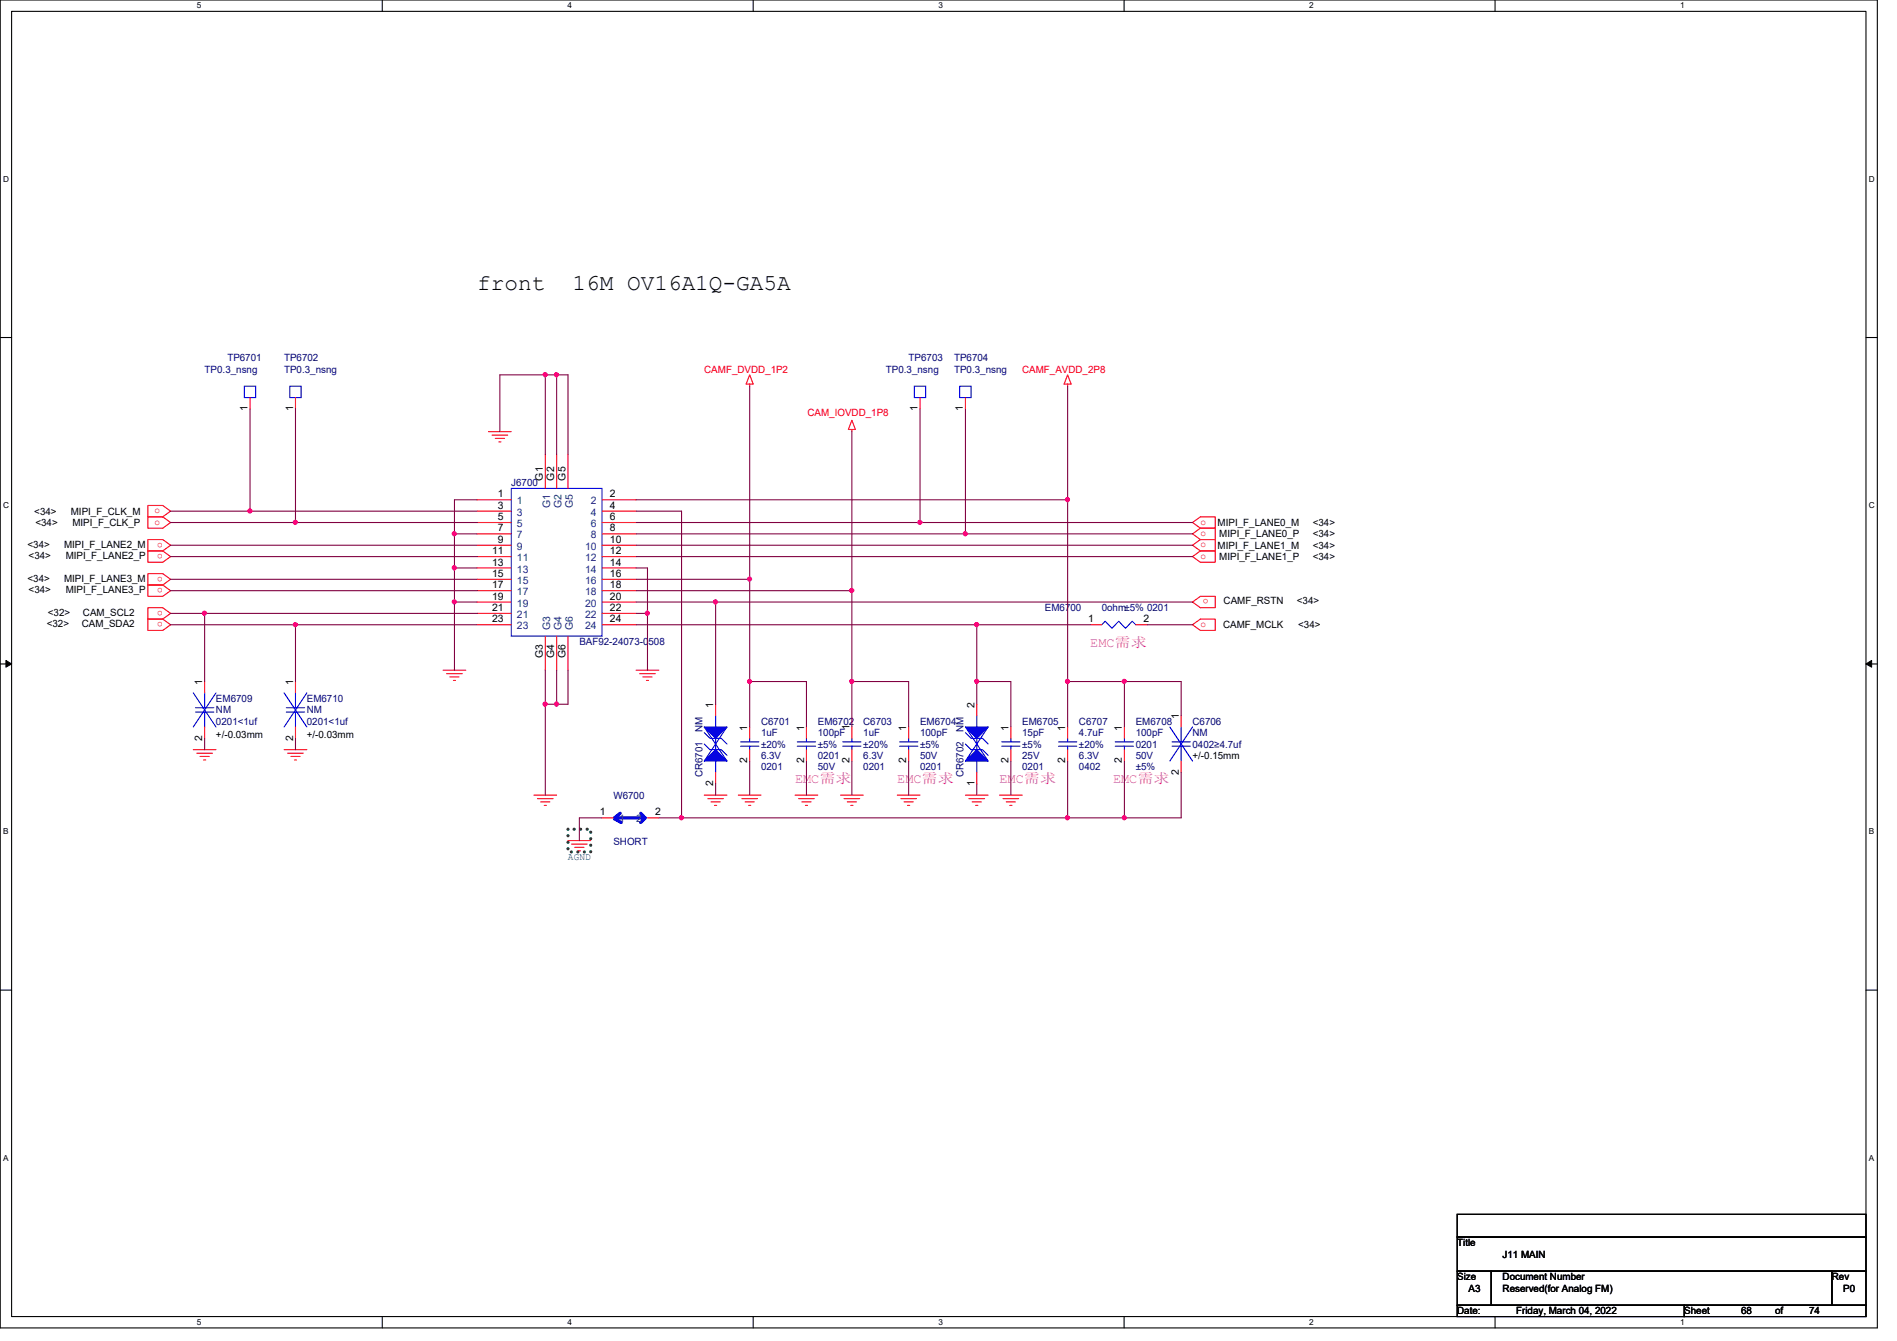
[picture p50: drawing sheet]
<svg xmlns="http://www.w3.org/2000/svg" width="297mm" height="210mm" viewBox="0 0 297 210" stroke-linecap="round" stroke-linejoin="round" font-family="sans-serif">
<defs><g id="words">
<g font-size="3.6">
<text x="74.7" y="45.5">front</text>
<text x="89.7" y="45.5">16M OV16A1Q-GA5A</text>
</g>
<g font-size="2.1" fill="#f0f">
<text x="170.7" y="101.2">EMC需需</text>
<text x="124.5" y="122.6">EMC需需</text>
<text x="140.5" y="122.6">EMC需需</text>
<text x="156.5" y="122.6">EMC需需</text>
<text x="174.3" y="122.6">EMC需需</text>
</g>
<g font-size="1.6" fill="#000080">
<text x="32" y="58.3">TP0.3_nsng</text>
<text x="35.6" y="56.6">TP6701</text>
<text x="44.5" y="56.6">TP6702</text>
<text x="44.5" y="58.3">TP0.3_nsng</text>
<text x="138.7" y="58.3">TP0.3_nsng</text>
<text x="142.3" y="56.6">TP6703</text>
<text x="149.4" y="56.6">TP6704</text>
<text x="149.4" y="58.3">TP0.3_nsng</text>
<text x="80" y="76.1">J6700</text>
<text x="163.6" y="95.7">EM6700</text>
<text x="172.5" y="95.7">0ohm±5% 0201</text>
<text x="90.7" y="101">BAF92-24073-0508</text>
<text x="33.8" y="109.9">EM6709</text>
<text x="33.8" y="111.7">NM</text>
<text x="33.8" y="113.5">0201&lt;1uf</text>
<text x="48" y="109.9">EM6710</text>
<text x="48" y="111.7">NM</text>
<text x="48" y="113.5">0201&lt;1uf</text>
<text x="119.2" y="113.5">C6701</text>
<text x="128.1" y="113.5">EM6702</text>
<text x="135.2" y="113.5">C6703</text>
<text x="144.1" y="113.5">EM6704</text>
<text x="160.1" y="113.5">EM6705</text>
<text x="169" y="113.5">C6707</text>
<text x="177.8" y="113.5">EM6708</text>
<text x="186.7" y="113.5">C6706</text>
<text x="110" y="114.5" transform="rotate(-90 110 114.5)">NM</text>
<text x="119.2" y="115.2">1uF</text>
<text x="119.2" y="118.8">6.3V</text>
<text x="119.2" y="117">±20%</text>
<text x="128.1" y="115.2">100pF</text>
<text x="128.1" y="118.8">0201</text>
<text x="128.1" y="117">±5%</text>
<text x="135.2" y="115.2">1uF</text>
<text x="135.2" y="118.8">6.3V</text>
<text x="135.2" y="117">±20%</text>
<text x="144.1" y="115.2">100pF</text>
<text x="144.1" y="118.8">50V</text>
<text x="144.1" y="117">±5%</text>
<text x="150.9" y="114.5" transform="rotate(-90 150.9 114.5)">NM</text>
<text x="160.1" y="115.2">15pF</text>
<text x="160.1" y="118.8">25V</text>
<text x="160.1" y="117">±5%</text>
<text x="169" y="115.2">4.7uF</text>
<text x="169" y="118.8">6.3V</text>
<text x="169" y="117">±20%</text>
<text x="177.8" y="115.2">100pF</text>
<text x="177.8" y="117">0201</text>
<text x="177.8" y="118.8">50V</text>
<text x="186.7" y="115.2">NM</text>
<text x="186.7" y="117">0402≥4.7uf</text>
<text x="96.1" y="125">W6700</text>
<text x="110" y="121.6" transform="rotate(-90 110 121.6)">CR6701</text>
<text x="119.2" y="120.6">0201</text>
<text x="128.1" y="120.6">50V</text>
<text x="135.2" y="120.6">0201</text>
<text x="144.1" y="120.6">0201</text>
<text x="150.9" y="121.6" transform="rotate(-90 150.9 121.6)">CR6702</text>
<text x="160.1" y="120.6">0201</text>
<text x="169" y="120.6">0402</text>
<text x="177.8" y="120.6">±5%</text>
<text x="96.1" y="132.3">SHORT</text>
</g>
<g font-size="1.6" fill="#f00">
<text x="110.3" y="58.3">CAMF_DVDD_1P2</text>
<text x="160.1" y="58.3">CAMF_AVDD_2P8</text>
<text x="126.4" y="65.1">CAM_IOVDD_1P8</text>
<text x="24.2" y="80.3">o</text>
<text x="24.2" y="82.1">o</text>
<text x="188" y="82.1">o</text>
<text x="188" y="83.9">o</text>
<text x="25.5" y="86.7" transform="rotate(180 25.5 86.7)">o</text>
<text x="25.5" y="84.9" transform="rotate(180 25.5 84.9)">o</text>
<text x="188" y="87.5">o</text>
<text x="188" y="85.7">o</text>
<text x="25.5" y="90.3" transform="rotate(180 25.5 90.3)">o</text>
<text x="25.5" y="92" transform="rotate(180 25.5 92)">o</text>
<text x="25.5" y="95.6" transform="rotate(180 25.5 95.6)">o</text>
<text x="189.2" y="93.8" transform="rotate(180 189.2 93.8)">o</text>
<text x="25.5" y="97.4" transform="rotate(180 25.5 97.4)">o</text>
<text x="188" y="98.1">o</text>
</g>
<g font-size="1.6">
<text x="38.8" y="64.3" transform="rotate(-90 38.8 64.3)">1</text>
<text x="45.9" y="64.3" transform="rotate(-90 45.9 64.3)">1</text>
<text x="143.7" y="64.3" transform="rotate(-90 143.7 64.3)">1</text>
<text x="150.8" y="64.3" transform="rotate(-90 150.8 64.3)">1</text>
<text x="77.9" y="77.9">1</text>
<text x="85" y="75.2" transform="rotate(-90 85 75.2)">G1</text>
<text x="86.8" y="75.2" transform="rotate(-90 86.8 75.2)">G2</text>
<text x="88.6" y="75.2" transform="rotate(-90 88.6 75.2)">G5</text>
<text x="95.5" y="77.9">2</text>
<text x="5.4" y="80.6">&lt;34&gt;</text>
<text x="5.5" y="82.3">&lt;34&gt;</text>
<text x="11.1" y="80.6">MIPI_F_CLK_M</text>
<text x="11.3" y="82.3">MIPI_F_CLK_P</text>
<text x="77.9" y="79.6">3</text>
<text x="77.9" y="81.4">5</text>
<text x="77.9" y="83.2">7</text>
<text x="95.5" y="79.6">4</text>
<text x="95.5" y="81.4">6</text>
<text x="95.5" y="83.2">8</text>
<text x="190.7" y="82.3">MIPI_F_LANE0_M</text>
<text x="205.6" y="82.3">&lt;34&gt;</text>
<text x="4.3" y="85.7">&lt;34&gt;</text>
<text x="4.5" y="87.5">&lt;34&gt;</text>
<text x="10" y="85.7">MIPI_F_LANE2_M</text>
<text x="10.3" y="87.5">MIPI_F_LANE2_P</text>
<text x="77" y="86.7">11</text>
<text x="77" y="88.5">13</text>
<text x="77.9" y="85">9</text>
<text x="95.5" y="85">10</text>
<text x="95.5" y="86.7">12</text>
<text x="95.5" y="88.5">14</text>
<text x="190.7" y="85.9">MIPI_F_LANE1_M</text>
<text x="190.9" y="84.1">MIPI_F_LANE0_P</text>
<text x="190.9" y="87.7">MIPI_F_LANE1_P</text>
<text x="205.6" y="85.9">&lt;34&gt;</text>
<text x="205.6" y="84.1">&lt;34&gt;</text>
<text x="205.6" y="87.7">&lt;34&gt;</text>
<text x="4.3" y="91.1">&lt;34&gt;</text>
<text x="4.5" y="92.8">&lt;34&gt;</text>
<text x="10" y="91.1">MIPI_F_LANE3_M</text>
<text x="10.3" y="92.8">MIPI_F_LANE3_P</text>
<text x="77" y="90.3">15</text>
<text x="77" y="92.1">17</text>
<text x="77" y="93.9">19</text>
<text x="77" y="95.6">21</text>
<text x="95.5" y="90.3">16</text>
<text x="95.5" y="92.1">18</text>
<text x="95.5" y="93.9">20</text>
<text x="95.5" y="95.6">22</text>
<text x="191.6" y="94.6">CAMF_RSTN</text>
<text x="203.1" y="94.6">&lt;34&gt;</text>
<text x="7.3" y="98.2">&lt;32&gt;</text>
<text x="7.5" y="96.4">&lt;32&gt;</text>
<text x="12.8" y="98.2">CAM_SDA2</text>
<text x="13" y="96.4">CAM_SCL2</text>
<text x="77" y="97.4">23</text>
<text x="95.5" y="97.4">24</text>
<text x="170.4" y="97.4">1</text>
<text x="179.1" y="97.4">2</text>
<text x="191.5" y="98.3">CAMF_MCLK</text>
<text x="203.3" y="98.3">&lt;34&gt;</text>
<text x="31.7" y="107.2" transform="rotate(-90 31.7 107.2)">1</text>
<text x="45.9" y="107.2" transform="rotate(-90 45.9 107.2)">1</text>
<text x="85" y="103" transform="rotate(-90 85 103)">G3</text>
<text x="86.8" y="103" transform="rotate(-90 86.8 103)">G4</text>
<text x="88.6" y="103" transform="rotate(-90 88.6 103)">G6</text>
<text x="111.7" y="110.8" transform="rotate(-90 111.7 110.8)">1</text>
<text x="152.6" y="110.8" transform="rotate(-90 152.6 110.8)">2</text>
<text x="184.6" y="112.6" transform="rotate(-90 184.6 112.6)">1</text>
<text x="31.7" y="115.9" transform="rotate(-90 31.7 115.9)">2</text>
<text x="33.8" y="115.6">+/-0.03mm</text>
<text x="45.9" y="115.9" transform="rotate(-90 45.9 115.9)">2</text>
<text x="48" y="115.6">+/-0.03mm</text>
<text x="117" y="119.5" transform="rotate(-90 117 119.5)">2</text>
<text x="117" y="114.3" transform="rotate(-90 117 114.3)">1</text>
<text x="125.9" y="119.5" transform="rotate(-90 125.9 119.5)">2</text>
<text x="125.9" y="114.3" transform="rotate(-90 125.9 114.3)">1</text>
<text x="133" y="119.5" transform="rotate(-90 133 119.5)">2</text>
<text x="133" y="114.3" transform="rotate(-90 133 114.3)">1</text>
<text x="141.9" y="114.3" transform="rotate(-90 141.9 114.3)">1</text>
<text x="141.9" y="119.5" transform="rotate(-90 141.9 119.5)">2</text>
<text x="157.9" y="119.5" transform="rotate(-90 157.9 119.5)">2</text>
<text x="157.9" y="114.3" transform="rotate(-90 157.9 114.3)">1</text>
<text x="166.8" y="119.5" transform="rotate(-90 166.8 119.5)">2</text>
<text x="166.8" y="114.3" transform="rotate(-90 166.8 114.3)">1</text>
<text x="175.7" y="119.5" transform="rotate(-90 175.7 119.5)">2</text>
<text x="175.7" y="114.3" transform="rotate(-90 175.7 114.3)">1</text>
<text x="186.7" y="118.8">+/-0.15mm</text>
<text x="111.7" y="123" transform="rotate(-90 111.7 123)">2</text>
<text x="152.6" y="123" transform="rotate(-90 152.6 123)">1</text>
<text x="184.6" y="121.2" transform="rotate(-90 184.6 121.2)">2</text>
<text x="93.9" y="127.6">1</text>
<text x="102.6" y="127.6">2</text>
<text x="228.2" y="195.1">Title</text>
<text x="235.3" y="196.9">J11 MAIN</text>
<text x="228.2" y="200.4">Size</text>
<text x="230" y="202.2">A3</text>
<text x="235.3" y="200.4">Document Number</text>
<text x="235.3" y="202.2">Reserved(for Analog FM)</text>
<text x="286.8" y="200.4">Rev</text>
<text x="288.6" y="202.2">P0</text>
<text x="228.2" y="205.7">Date:</text>
<text x="237.4" y="205.7">Friday, March 04, 2022</text>
<text x="263.7" y="205.7">Sheet</text>
<text x="272.6" y="205.7">68</text>
<text x="278" y="205.7">of</text>
<text x="283.3" y="205.7">74</text>
</g>
<g font-size="1.6" fill="#004080">
<text x="80.9" y="79">1</text>
<text x="80.9" y="80.7">3</text>
<text x="80.9" y="82.5">5</text>
<text x="86.1" y="79.5" transform="rotate(-90 86.1 79.5)">G1</text>
<text x="87.9" y="79.5" transform="rotate(-90 87.9 79.5)">G2</text>
<text x="89.7" y="79.5" transform="rotate(-90 89.7 79.5)">G5</text>
<text x="92.5" y="79">2</text>
<text x="92.5" y="80.7">4</text>
<text x="92.5" y="82.5">6</text>
<text x="80.9" y="84.3">7</text>
<text x="80.9" y="86.1">9</text>
<text x="80.9" y="87.8">11</text>
<text x="80.9" y="89.6">13</text>
<text x="91.6" y="86.1">10</text>
<text x="91.6" y="87.8">12</text>
<text x="91.6" y="89.6">14</text>
<text x="92.5" y="84.3">8</text>
<text x="80.9" y="91.4">15</text>
<text x="80.9" y="93.2">17</text>
<text x="80.9" y="95">19</text>
<text x="91.6" y="91.4">16</text>
<text x="91.6" y="93.2">18</text>
<text x="91.6" y="95">20</text>
<text x="80.9" y="96.7">21</text>
<text x="80.9" y="98.5">23</text>
<text x="86.1" y="98.7" transform="rotate(-90 86.1 98.7)">G3</text>
<text x="87.9" y="98.7" transform="rotate(-90 87.9 98.7)">G4</text>
<text x="89.7" y="98.7" transform="rotate(-90 89.7 98.7)">G6</text>
<text x="91.6" y="96.7">22</text>
<text x="91.6" y="98.5">24</text>
<text x="96.9" y="128.7">1</text>
<text x="99.6" y="128.7">2</text>
</g>
<text font-size="1.6" fill="#008040" x="88.9" y="134.6">AGND</text>
<g font-size="1.3">
<text x="30.8" y="1.3">5</text>
<text x="88.9" y="1.3">4</text>
<text x="146.9" y="1.3">3</text>
<text x="205" y="1.3">2</text>
<text x="263.1" y="1.3">1</text>
<text x=".5" y="28.4">D</text>
<text x="292.6" y="28.4">D</text>
<text x=".5" y="79.5">C</text>
<text x="292.6" y="79.5">C</text>
<text x=".5" y="130.6">B</text>
<text x="292.6" y="130.6">B</text>
<text x=".5" y="181.7">A</text>
<text x="292.6" y="181.7">A</text>
<text x="30.8" y="207.4">5</text>
<text x="88.9" y="207.4">4</text>
<text x="146.9" y="207.4">3</text>
<text x="205" y="207.4">2</text>
<text x="263.1" y="207.4">1</text>
</g>
</g></defs>
<path d="M0 0h294v207.9h-294zM1.8 1.8h290.4v204.3h-290.4z" fill="none" stroke="#000" stroke-width=".17"/>
<g fill="#fff">
<path d="M30.8 .2h.7v1.4h-.7z"/>
<path d="M30.8 206.2h.7v1.4h-.7z"/>
</g>
<path d="M59.9 0v1.8M59.9 206.1v1.8" fill="none" stroke="#000" stroke-width=".17"/>
<g fill="#fff">
<path d="M88.9 .2h.6v1.4h-.6z"/>
<path d="M88.9 206.2h.6v1.4h-.6z"/>
</g>
<path d="M117.9 0v1.8M117.9 206.1v1.8" fill="none" stroke="#000" stroke-width=".17"/>
<g fill="#fff">
<path d="M146.9 .2h.7v1.4h-.7z"/>
<path d="M146.9 206.2h.7v1.4h-.7z"/>
</g>
<path d="M176 0v1.8M176 206.1v1.8" fill="none" stroke="#000" stroke-width=".17"/>
<g fill="#fff">
<path d="M205 .2h.7v1.4h-.7z"/>
<path d="M205 206.2h.7v1.4h-.7z"/>
</g>
<path d="M234.1 0v1.8M234.1 206.1v1.8" fill="none" stroke="#000" stroke-width=".17"/>
<g fill="#fff">
<path d="M263.1 .2h.7v1.4h-.7z"/>
<path d="M263.1 206.2h.7v1.4h-.7z"/>
<path d="M.5 27.3h.9v1.4h-.9z"/>
<path d="M292.6 27.3h.9v1.4h-.9z"/>
<path d="M.5 78.4h.9v1.4h-.9z"/>
<path d="M292.6 78.4h.9v1.4h-.9z"/>
</g>
<path d="M0 52.8h1.8M292.2 52.8h1.8" fill="none" stroke="#000" stroke-width=".17"/>
<g fill="#fff">
<path d="M.5 129.5h.8v1.4h-.8z"/>
<path d="M292.6 129.5h.9v1.4h-.9z"/>
</g>
<path d="M0 103.9h1.8M292.2 103.9h1.8" fill="none" stroke="#000" stroke-width=".17"/>
<path d="M.9 103.4l.9 .5-.9 .5zM292.2 103.9l.9-.5v1z" fill="#000"/>
<path d="M.9 103.4l.9 .5-.9 .5zM292.2 103.9l.9-.5v1z" fill="none" stroke="#000" stroke-width=".16"/>
<g fill="#fff">
<path d="M.5 180.5h.8v1.4h-.8z"/>
<path d="M292.6 180.5h.9v1.4h-.9z"/>
</g>
<path d="M0 155h1.8M292.2 155h1.8M228.2 190.1h64v3.5h-64zM228.2 193.6h64v5.4h-64zM228.2 199h5.3v5.3h-5.3zM233.5 199h53.3v5.3h-53.3zM286.8 199h5.4v5.3h-5.4zM228.2 204.3h35.5v1.8h-35.5zM263.7 204.3h28.5v1.8h-28.5z" fill="none" stroke="#000" stroke-width=".17"/>
<path d="M88.9 129.8h3.6v3.6h-3.6z" fill="none" stroke="#008000" stroke-width=".51" stroke-dasharray="0 1"/>
<g fill="none" stroke="#f00" stroke-width=".17">
<path d="M117.4 58.7l.5 1.4h-1.1zM167.2 58.7l.5 1.4h-1.1zM23.2 79.1h2.3l1.2 .9-1.2 .9h-2.3zM76.5 67.6h3.5M77 68.1h2.5M77.6 68.6h1.4M78.1 69.2h.3M117.4 60.1v.4M133.4 65.8l.5 1.4h-1.1zM133.4 67.2v.4M167.2 60.1v.4M23.2 80.9h2.3l1.2 .9-1.2 .9h-2.3z"/>
<path d="M23.2 84.5h2.3l1.2 .8-1.2 .9h-2.3zM23.2 86.2h2.3l1.2 .9-1.2 .9h-2.3zM23.2 89.8h2.3l1.2 .9-1.2 .9h-2.3zM23.2 91.6h2.3l1.2 .9-1.2 .8h-2.3zM23.2 95.1h2.3l1.2 .9-1.2 .9h-2.3zM23.2 96.9h2.3l1.2 .9-1.2 .9h-2.3zM186.7 81.8l1.3-.9h2.3v1.8h-2.3zM186.7 87.1l1.3-.9h2.3v1.8h-2.3zM186.7 94.2l1.3-.9h2.3v1.8h-2.3zM186.7 97.8l1.3-.9h2.3v1.8h-2.3zM188 82.7l-1.3 .9 1.3 .9M188 82.7h2.3v1.8h-2.3"/>
<path d="M188 84.5h2.3v1.7h-2.3M188 84.5l-1.3 .8 1.3 .9M30.3 117.3h3.5M30.8 117.9h2.5M31.3 118.4h1.5M31.9 119h.3M44.5 117.3h3.5M45 117.9h2.5M45.5 118.4h1.5M46.1 119h.3M69.4 104.9h3.5M69.9 105.5h2.5"/>
<path d="M70.4 106h1.5M71 106.5h.3M99.6 104.9h3.6M100.2 105.5h2.4M100.7 106h1.4M101.2 106.5h.4M133.4 113.8v1.8M133.4 117.3v1.8M83.6 124.5h3.6M84.2 125h2.4M84.7 125.5h1.4M85.2 126.1h.4"/>
<path d="M88.9 131.6h3.6M89.5 132.1h2.4M90 132.6h1.4M90.5 133.2h.4M110.3 124.5h3.5M110.8 125h2.5M111.3 125.5h1.5M111.9 126.1h.3M115.6 124.5h3.6M116.2 125h2.4M116.7 125.5h1.4M117.2 126.1h.4"/>
<path d="M124.5 124.5h3.6M125 125h2.5M125.6 125.5h1.4M126.1 126.1h.3M131.6 124.5h3.6M132.2 125h2.4M132.7 125.5h1.4M133.2 126.1h.4M140.5 124.5h3.6M141.1 125h2.4M141.6 125.5h1.4M142.1 126.1h.3"/>
<path d="M151.2 124.5h3.5M151.7 125h2.5M152.2 125.5h1.5M152.8 126.1h.3M156.5 124.5h3.6M157.1 125h2.4M157.6 125.5h1.4M158.1 126.1h.4"/>
</g>
<path d="M132 116.1h2.8M132 116.8h2.8M133.4 115.6v.5M133.4 116.8v.5" fill="none" stroke="#00f" stroke-width=".17"/>
<path d="M110.3 113.8h3.5l-1.7 1.8z" fill="#00f"/>
<path d="M110.3 113.8h3.5l-1.7 1.8zM110.3 114.7l.9 .9h1.7l.9 .9M112.1 112v1.8M112.1 115.6v1.7" fill="none" stroke="#00f" stroke-width=".17"/>
<path d="M112.1 117.3l1.7 1.8h-3.5z" fill="#00f"/>
<g fill="none" stroke="#00f" stroke-width=".17">
<path d="M38.3 60.5h1.7v1.7h-1.7zM80 76.5h14.3v23.1h-14.3zM143.2 60.5h1.7v1.7h-1.7zM150.3 60.5h1.8v1.7h-1.8zM30.3 108.5l3.5 5.3M30.6 110.8h2.9M30.6 111.5h2.9M32 108.5v2.3M32 111.5v2.3M33.8 108.5l-3.5 5.3M44.5 108.5l3.5 5.3M44.8 110.8h2.9"/>
<path d="M44.8 111.5h2.9M46.3 108.5v2.3M46.3 111.5v2.3M48 108.5l-3.5 5.3M110.3 116.5l.9 .8h1.7l.9 .9M110.3 113.8l3.5 5.3M112.1 119.1v1.8M112.1 117.3l1.7 1.8h-3.5zM113.8 113.8l-3.5 5.3M115.9 116.1h2.9M115.9 116.8h2.9M117.4 115.6v.5"/>
<path d="M117.4 116.8v.5M124.8 116.1h2.9M124.8 116.8h2.9M126.3 115.6v.5M126.3 116.8v.5M140.8 116.1h2.9M140.8 116.8h2.9M142.3 115.6v.5M142.3 116.8v.5M156.8 116.1h2.9M156.8 116.8h2.9M158.3 115.6v.5"/>
<path d="M158.3 116.8v.5M165.7 116.1h2.9M165.7 116.8h2.9M167.2 115.6v.5M167.2 116.8v.5M174.6 116.1h2.9M174.6 116.8h2.9M176.1 115.6v.5M176.1 116.8v.5M183.2 113.8l3.5 5.3M183.5 116.1h2.9M183.5 116.8h2.9"/>
<path d="M185 113.8v2.3M185 116.8v2.3M186.7 113.8l-3.5 5.3"/>
</g>
<g fill="none" stroke="#f00" stroke-width=".17">
<path d="M39.2 62.2v1.8M74.7 78.2h5.3M85.4 71.1v5.4M87.2 71.1v5.4M88.9 71.1v5.4M94.3 78.2h5.3M144.1 62.2v1.8M151.2 62.2v1.8M74.7 80h5.3M74.7 81.8h5.3M74.7 83.6h5.3M74.7 85.3h5.3"/>
<path d="M74.7 87.1h5.3M74.7 88.9h5.3M74.7 90.7h5.3M74.7 92.5h5.3M74.7 94.2h5.3M74.7 96h5.3M74.7 97.8h5.3M85.4 99.6v5.3M87.2 99.6v5.3M88.9 99.6v5.3M94.3 80h5.3M94.3 81.8h5.3"/>
<path d="M94.3 83.6h5.3M94.3 85.3h5.3M94.3 87.1h5.3M94.3 88.9h5.3M94.3 90.7h5.3M94.3 92.5h5.3M94.3 94.2h5.3M94.3 96h5.3M94.3 97.8h5.3M32 106.7v1.8M32 113.8v1.8M46.3 106.7v1.8"/>
<path d="M46.3 113.8v1.8M112.1 110.2v1.8M117.4 113.8v1.8M117.4 117.3v1.8M126.3 113.8v1.8M126.3 117.3v1.8M142.3 113.8v1.8M142.3 117.3v1.8M158.3 113.8v1.8M158.3 117.3v1.8M167.2 113.8v1.8M167.2 117.3v1.8"/>
<path d="M176.1 113.8v1.8M176.1 117.3v1.8M185 112v1.8M185 119.1v1.8M94.3 128h1.8M101.4 128h1.8M112.1 120.9v1.8"/>
</g>
<path d="M96.2 128.2l1.1 .5M96.6 128h3.9M97.1 127.3l-.9 .7M100.3 127.3l.5 .5M101 128l-.7 .7" fill="none" stroke="#00f" stroke-width=".51"/>
<path d="M152.9 117.3l1.8 1.8h-3.5z" fill="#00f"/>
<path d="M151.2 116.5l.9 .8h1.7l.9 .9M152.9 117.3l1.8 1.8h-3.5zM152.9 115.6v1.7M152.9 119.1v1.8" fill="none" stroke="#00f" stroke-width=".17"/>
<path d="M151.2 113.8h3.5l-1.8 1.8z" fill="#00f"/>
<path d="M45.4 60.5h1.8v1.7h-1.8zM172.5 97.8l.6-.6 1 1.1 1.1-1.1 1 1.1 1.1-1.1 .5 .6M151.2 113.8l3.5 5.3M151.2 113.8h3.5l-1.8 1.8zM151.2 114.7l.9 .9h1.7l.9 .9M152.9 112v1.8M154.7 113.8l-3.5 5.3" fill="none" stroke="#00f" stroke-width=".17"/>
<path d="M46.3 62.2v1.8M170.7 97.8h1.8M177.8 97.8h1.8M152.9 110.2v1.8M152.9 120.9v1.8" fill="none" stroke="#f00" stroke-width=".17"/>
<path d="M78.3 67.6v-8.9h7.1v12.4" fill="none" stroke="#800040" stroke-width=".17"/>
<circle cx="85.4" cy="58.6" r=".32" fill="#f0f"/>
<circle cx="85.4" cy="58.6" r=".32" fill="none" stroke="#f0f" stroke-width=".17"/>
<path d="M85.4 58.7h1.8v12.4" fill="none" stroke="#800040" stroke-width=".17"/>
<circle cx="87.1" cy="58.6" r=".32" fill="#f0f"/>
<circle cx="87.1" cy="58.6" r=".32" fill="none" stroke="#f0f" stroke-width=".17"/>
<path d="M87.2 58.7h1.7v12.4M39.2 64v16M117.4 60.5v30.2M133.4 67.6v24.9M167.2 60.5v17.7" fill="none" stroke="#800040" stroke-width=".17"/>
<circle cx="39.1" cy="80" r=".32" fill="#f0f"/>
<circle cx="39.1" cy="80" r=".32" fill="none" stroke="#f0f" stroke-width=".17"/>
<path d="M46.3 64v17.8M71.2 78.2v5.4M144.1 64v17.8M151.2 64v19.6" fill="none" stroke="#800040" stroke-width=".17"/>
<circle cx="71.1" cy="83.5" r=".32" fill="#f0f"/>
<circle cx="71.1" cy="83.5" r=".32" fill="none" stroke="#f0f" stroke-width=".17"/>
<path d="M71.2 78.2h3.5M99.6 78.2h67.6v28.5" fill="none" stroke="#800040" stroke-width=".17"/>
<circle cx="167.1" cy="106.7" r=".32" fill="#f0f"/>
<circle cx="167.1" cy="106.7" r=".32" fill="none" stroke="#f0f" stroke-width=".17"/>
<circle cx="167.1" cy="78.2" r=".32" fill="#f0f"/>
<circle cx="167.1" cy="78.2" r=".32" fill="none" stroke="#f0f" stroke-width=".17"/>
<path d="M26.7 80h48M26.7 81.8h19.6M99.6 80h7.1" fill="none" stroke="#800040" stroke-width=".17"/>
<circle cx="46.2" cy="81.8" r=".32" fill="#f0f"/>
<circle cx="46.2" cy="81.8" r=".32" fill="none" stroke="#f0f" stroke-width=".17"/>
<path d="M46.3 81.8h28.4M99.6 81.8h87.1" fill="none" stroke="#800040" stroke-width=".17"/>
<circle cx="144" cy="81.8" r=".32" fill="#f0f"/>
<circle cx="144" cy="81.8" r=".32" fill="none" stroke="#f0f" stroke-width=".17"/>
<path d="M74.7 83.6h-3.5v5.3M99.6 83.6h51.6" fill="none" stroke="#800040" stroke-width=".17"/>
<circle cx="151.1" cy="83.5" r=".32" fill="#f0f"/>
<circle cx="151.1" cy="83.5" r=".32" fill="none" stroke="#f0f" stroke-width=".17"/>
<path d="M26.7 85.3h48M26.7 87.1h48M74.7 88.9h-3.5v5.3M99.6 85.3h87.1M99.6 87.1h87.1M151.2 83.6h35.5" fill="none" stroke="#800040" stroke-width=".17"/>
<circle cx="71.1" cy="94.2" r=".32" fill="#f0f"/>
<circle cx="71.1" cy="94.2" r=".32" fill="none" stroke="#f0f" stroke-width=".17"/>
<circle cx="71.1" cy="88.9" r=".32" fill="#f0f"/>
<circle cx="71.1" cy="88.9" r=".32" fill="none" stroke="#f0f" stroke-width=".17"/>
<path d="M99.6 88.9h1.8v7.1" fill="none" stroke="#800040" stroke-width=".17"/>
<circle cx="101.4" cy="96" r=".32" fill="#f0f"/>
<circle cx="101.4" cy="96" r=".32" fill="none" stroke="#f0f" stroke-width=".17"/>
<path d="M26.7 90.7h48M99.6 90.7h17.8v16" fill="none" stroke="#800040" stroke-width=".17"/>
<circle cx="117.4" cy="106.7" r=".32" fill="#f0f"/>
<circle cx="117.4" cy="106.7" r=".32" fill="none" stroke="#f0f" stroke-width=".17"/>
<circle cx="117.4" cy="90.7" r=".32" fill="#f0f"/>
<circle cx="117.4" cy="90.7" r=".32" fill="none" stroke="#f0f" stroke-width=".17"/>
<path d="M26.7 92.5h48M99.6 92.5h33.8v14.2" fill="none" stroke="#800040" stroke-width=".17"/>
<circle cx="133.4" cy="106.7" r=".32" fill="#f0f"/>
<circle cx="133.4" cy="106.7" r=".32" fill="none" stroke="#f0f" stroke-width=".17"/>
<circle cx="133.4" cy="92.4" r=".32" fill="#f0f"/>
<circle cx="133.4" cy="92.4" r=".32" fill="none" stroke="#f0f" stroke-width=".17"/>
<path d="M74.7 94.2h-3.5v10.7M99.6 94.2h87.1" fill="none" stroke="#800040" stroke-width=".17"/>
<circle cx="112" cy="94.2" r=".32" fill="#f0f"/>
<circle cx="112" cy="94.2" r=".32" fill="none" stroke="#f0f" stroke-width=".17"/>
<path d="M26.7 96h5.3M26.7 97.8h19.6M99.6 96h1.8M112.1 94.2v16M170.7 97.8h-17.8v8.9" fill="none" stroke="#800040" stroke-width=".17"/>
<circle cx="152.9" cy="106.7" r=".32" fill="#f0f"/>
<circle cx="152.9" cy="106.7" r=".32" fill="none" stroke="#f0f" stroke-width=".17"/>
<circle cx="152.9" cy="97.8" r=".32" fill="#f0f"/>
<circle cx="152.9" cy="97.8" r=".32" fill="none" stroke="#f0f" stroke-width=".17"/>
<path d="M85.4 104.9v5.3" fill="none" stroke="#800040" stroke-width=".17"/>
<circle cx="85.4" cy="110.2" r=".32" fill="#f0f"/>
<circle cx="85.4" cy="110.2" r=".32" fill="none" stroke="#f0f" stroke-width=".17"/>
<path d="M87.2 104.9v5.3" fill="none" stroke="#800040" stroke-width=".17"/>
<circle cx="87.1" cy="110.2" r=".32" fill="#f0f"/>
<circle cx="87.1" cy="110.2" r=".32" fill="none" stroke="#f0f" stroke-width=".17"/>
<path d="M88.9 104.9v5.3M117.4 113.8v-7.1h8.9v7.1M133.4 113.8v-7.1h8.9v7.1M167.2 113.8v-7.1h8.9v7.1" fill="none" stroke="#800040" stroke-width=".17"/>
<circle cx="176" cy="106.7" r=".32" fill="#f0f"/>
<circle cx="176" cy="106.7" r=".32" fill="none" stroke="#f0f" stroke-width=".17"/>
<g fill="none" stroke="#800040" stroke-width=".17">
<path d="M99.6 97.8h53.3M101.4 96v8.9M106.7 80v48h60.5v-8.9M179.6 97.8h7.1M88.9 110.2h-3.5v14.3M117.4 119.1v5.4M126.3 119.1v5.4M133.4 119.1v5.4M142.3 119.1v5.4M152.9 110.2v-3.5h5.4v7.1M158.3 119.1v5.4M176.1 106.7h8.9v5.3"/>
<path d="M176.1 119.1v8.9M94.3 128h-3.6v3.6M103.2 128h3.5M112.1 122.7v1.8M152.9 122.7v1.8M185 120.9v7.1"/>
</g>
<circle cx="106.7" cy="128" r=".32" fill="#f0f"/>
<circle cx="106.7" cy="128" r=".32" fill="none" stroke="#f0f" stroke-width=".17"/>
<circle cx="167.1" cy="128" r=".32" fill="#f0f"/>
<circle cx="167.1" cy="128" r=".32" fill="none" stroke="#f0f" stroke-width=".17"/>
<path d="M167.2 128h17.8" fill="none" stroke="#800040" stroke-width=".17"/>
<circle cx="176" cy="128" r=".32" fill="#f0f"/>
<circle cx="176" cy="128" r=".32" fill="none" stroke="#f0f" stroke-width=".17"/>
<path d="M32 96v10.7" fill="none" stroke="#800040" stroke-width=".17"/>
<circle cx="32" cy="96" r=".32" fill="#f0f"/>
<circle cx="32" cy="96" r=".32" fill="none" stroke="#f0f" stroke-width=".17"/>
<path d="M46.3 97.8v8.9" fill="none" stroke="#800040" stroke-width=".17"/>
<circle cx="46.2" cy="97.8" r=".32" fill="#f0f"/>
<circle cx="46.2" cy="97.8" r=".32" fill="none" stroke="#f0f" stroke-width=".17"/>
<path d="M32 96h42.7M46.3 97.8h28.4M32 115.6v1.7M46.3 115.6v1.7" fill="none" stroke="#800040" stroke-width=".17"/>
<circle cx="85.4" cy="58.6" r=".32" fill="#f0f"/>
<circle cx="85.4" cy="58.6" r=".32" fill="none" stroke="#f0f" stroke-width=".17"/>
<circle cx="87.1" cy="58.6" r=".32" fill="#f0f"/>
<circle cx="87.1" cy="58.6" r=".32" fill="none" stroke="#f0f" stroke-width=".17"/>
<circle cx="39.1" cy="80" r=".32" fill="#f0f"/>
<circle cx="39.1" cy="80" r=".32" fill="none" stroke="#f0f" stroke-width=".17"/>
<circle cx="71.1" cy="83.5" r=".32" fill="#f0f"/>
<circle cx="71.1" cy="83.5" r=".32" fill="none" stroke="#f0f" stroke-width=".17"/>
<circle cx="167.1" cy="106.7" r=".32" fill="#f0f"/>
<circle cx="167.1" cy="106.7" r=".32" fill="none" stroke="#f0f" stroke-width=".17"/>
<circle cx="167.1" cy="78.2" r=".32" fill="#f0f"/>
<circle cx="167.1" cy="78.2" r=".32" fill="none" stroke="#f0f" stroke-width=".17"/>
<circle cx="46.2" cy="81.8" r=".32" fill="#f0f"/>
<circle cx="46.2" cy="81.8" r=".32" fill="none" stroke="#f0f" stroke-width=".17"/>
<circle cx="144" cy="81.8" r=".32" fill="#f0f"/>
<circle cx="144" cy="81.8" r=".32" fill="none" stroke="#f0f" stroke-width=".17"/>
<circle cx="151.1" cy="83.5" r=".32" fill="#f0f"/>
<circle cx="151.1" cy="83.5" r=".32" fill="none" stroke="#f0f" stroke-width=".17"/>
<circle cx="71.1" cy="94.2" r=".32" fill="#f0f"/>
<circle cx="71.1" cy="94.2" r=".32" fill="none" stroke="#f0f" stroke-width=".17"/>
<circle cx="71.1" cy="88.9" r=".32" fill="#f0f"/>
<circle cx="71.1" cy="88.9" r=".32" fill="none" stroke="#f0f" stroke-width=".17"/>
<circle cx="101.4" cy="96" r=".32" fill="#f0f"/>
<circle cx="101.4" cy="96" r=".32" fill="none" stroke="#f0f" stroke-width=".17"/>
<circle cx="117.4" cy="106.7" r=".32" fill="#f0f"/>
<circle cx="117.4" cy="106.7" r=".32" fill="none" stroke="#f0f" stroke-width=".17"/>
<circle cx="117.4" cy="90.7" r=".32" fill="#f0f"/>
<circle cx="117.4" cy="90.7" r=".32" fill="none" stroke="#f0f" stroke-width=".17"/>
<circle cx="133.4" cy="106.7" r=".32" fill="#f0f"/>
<circle cx="133.4" cy="106.7" r=".32" fill="none" stroke="#f0f" stroke-width=".17"/>
<circle cx="133.4" cy="92.4" r=".32" fill="#f0f"/>
<circle cx="133.4" cy="92.4" r=".32" fill="none" stroke="#f0f" stroke-width=".17"/>
<circle cx="112" cy="94.2" r=".32" fill="#f0f"/>
<circle cx="112" cy="94.2" r=".32" fill="none" stroke="#f0f" stroke-width=".17"/>
<circle cx="152.9" cy="106.7" r=".32" fill="#f0f"/>
<circle cx="152.9" cy="106.7" r=".32" fill="none" stroke="#f0f" stroke-width=".17"/>
<circle cx="152.9" cy="97.8" r=".32" fill="#f0f"/>
<circle cx="152.9" cy="97.8" r=".32" fill="none" stroke="#f0f" stroke-width=".17"/>
<circle cx="85.4" cy="110.2" r=".32" fill="#f0f"/>
<circle cx="85.4" cy="110.2" r=".32" fill="none" stroke="#f0f" stroke-width=".17"/>
<circle cx="87.1" cy="110.2" r=".32" fill="#f0f"/>
<circle cx="87.1" cy="110.2" r=".32" fill="none" stroke="#f0f" stroke-width=".17"/>
<circle cx="176" cy="106.7" r=".32" fill="#f0f"/>
<circle cx="176" cy="106.7" r=".32" fill="none" stroke="#f0f" stroke-width=".17"/>
<circle cx="106.7" cy="128" r=".32" fill="#f0f"/>
<circle cx="106.7" cy="128" r=".32" fill="none" stroke="#f0f" stroke-width=".17"/>
<circle cx="167.1" cy="128" r=".32" fill="#f0f"/>
<circle cx="167.1" cy="128" r=".32" fill="none" stroke="#f0f" stroke-width=".17"/>
<circle cx="176" cy="128" r=".32" fill="#f0f"/>
<circle cx="176" cy="128" r=".32" fill="none" stroke="#f0f" stroke-width=".17"/>
<circle cx="32" cy="96" r=".32" fill="#f0f"/>
<circle cx="32" cy="96" r=".32" fill="none" stroke="#f0f" stroke-width=".17"/>
<circle cx="46.2" cy="97.8" r=".32" fill="#f0f"/>
<circle cx="46.2" cy="97.8" r=".32" fill="none" stroke="#f0f" stroke-width=".17"/>
<use href="#words"/>
</svg>
